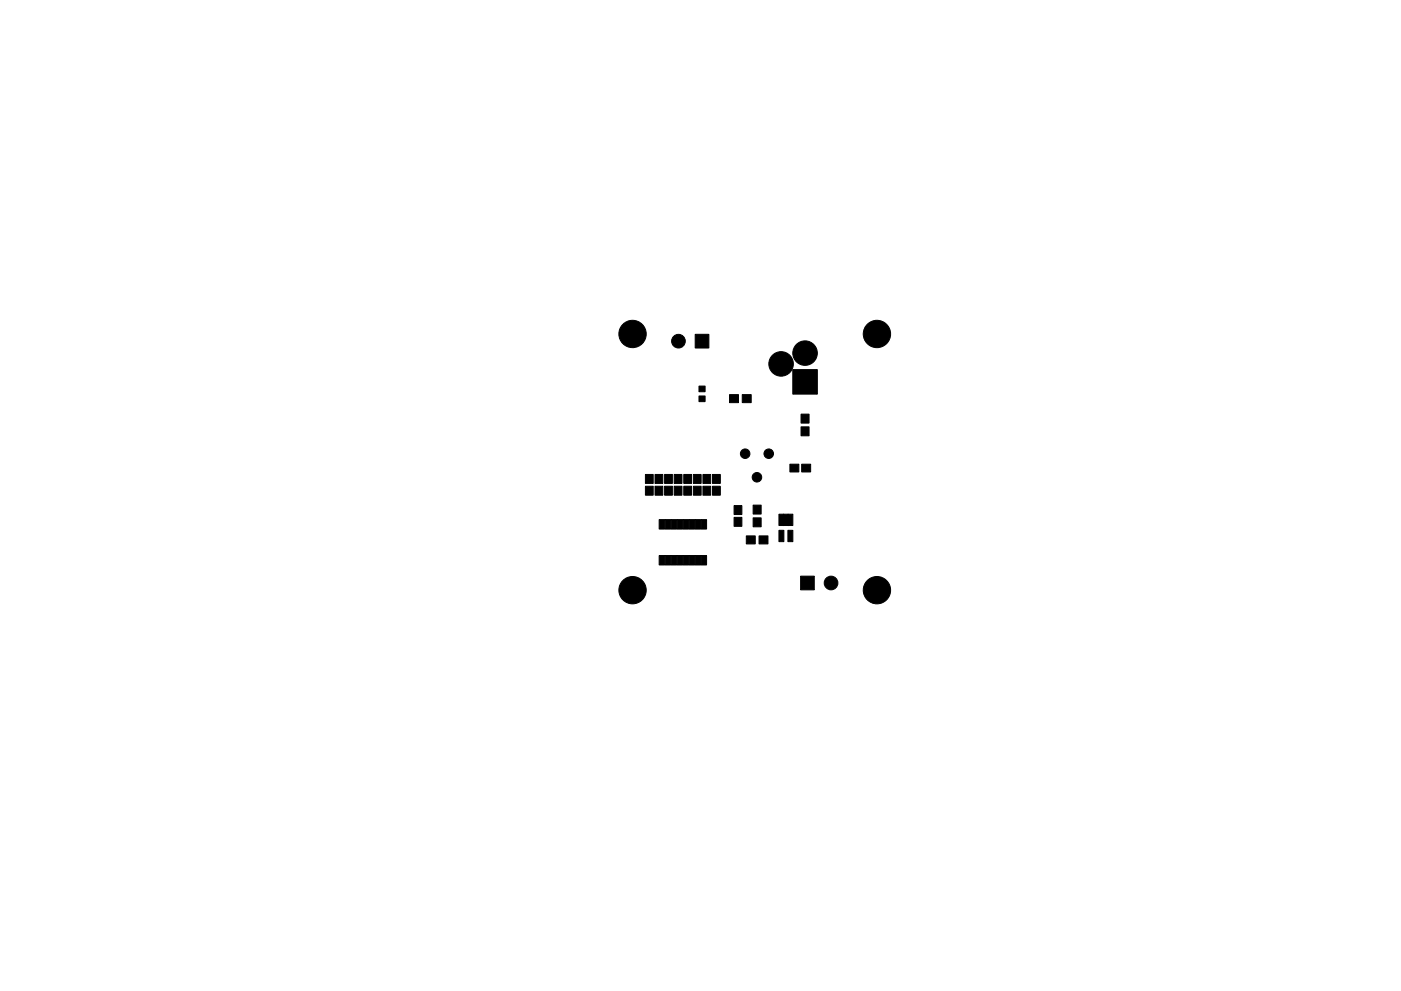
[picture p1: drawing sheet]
<svg xmlns="http://www.w3.org/2000/svg" width="297mm" height="210mm" viewBox="0 0 297 210" stroke-linecap="round" stroke-linejoin="round" font-family="sans-serif">
<g fill="#000" stroke="#000" stroke-width=".21">
<path d="M147.4 70.9h2.9v2.9h-2.9zM168.1 78.4h5.2v5.2h-5.2zM148.2 84h1.3v1.2h-1.3zM148.2 81.9h1.3v1.2h-1.3zM154.7 83.7h1.9v1.7h-1.9zM157.4 83.7h1.9v1.7h-1.9zM167.5 98.5h1.9v1.6h-1.9zM169.8 90.6h1.7v1.9h-1.7zM169.8 87.9h1.7v1.9h-1.7zM170 98.5h1.9v1.6h-1.9zM136.8 100.7h1.7v1.9h-1.7zM136.8 103.2h1.7v1.9h-1.7z"/>
<path d="M138.9 100.7h1.6v1.9h-1.6zM138.9 103.2h1.6v1.9h-1.6zM140.9 100.7h1.7v1.9h-1.7zM140.9 103.2h1.7v1.9h-1.7zM139.8 117.9h1.1v2h-1.1zM139.8 110.2h1.1v2h-1.1zM141 117.9h1.2v2h-1.2zM141 110.2h1.2v2h-1.2zM142.9 100.7h1.7v1.9h-1.7zM142.9 103.2h1.7v1.9h-1.7zM142.3 117.9h1.2v2h-1.2zM142.3 110.2h1.2v2h-1.2z"/>
<path d="M143.6 117.9h1.1v2h-1.1zM143.6 110.2h1.1v2h-1.1zM145 100.7h1.6v1.9h-1.6zM145 103.2h1.6v1.9h-1.6zM144.8 110.2h1.2v2h-1.2zM144.8 117.9h1.2v2h-1.2zM147 100.7h1.7v1.9h-1.7zM147 103.2h1.7v1.9h-1.7zM146.1 110.2h1.2v2h-1.2zM146.1 117.9h1.2v2h-1.2zM147.4 110.2h1.1v2h-1.1zM147.4 117.9h1.1v2h-1.1z"/>
<path d="M149 100.7h1.7v1.9h-1.7zM149 103.2h1.7v1.9h-1.7zM148.6 110.2h1.2v2h-1.2zM148.6 117.9h1.2v2h-1.2zM151.1 100.7h1.6v1.9h-1.6zM151.1 103.2h1.6v1.9h-1.6zM155.6 107.3h1.7v1.9h-1.7zM155.6 109.8h1.7v1.9h-1.7zM159.7 107.2h1.7v1.9h-1.7zM159.7 109.9h1.7v1.9h-1.7zM158.2 113.7h1.9v1.7h-1.9zM160.9 113.7h1.9v1.7h-1.9z"/>
<path d="M165.1 109.1h1.1v2.4h-1.1zM165.1 112.5h1.1v2.4h-1.1zM166.1 109.1h1v2.4h-1zM167 109.1h1.1v2.4h-1.1zM167 112.5h1.1v2.4h-1.1zM169.7 122.2h2.9v2.9h-2.9z"/>
<circle cx="134.1" cy="70.9" r="2.9"/>
<circle cx="143.8" cy="72.4" r="1.45"/>
<circle cx="165.6" cy="77.2" r="2.6"/>
<circle cx="170.7" cy="74.9" r="2.6"/>
<circle cx="185.9" cy="70.9" r="2.9"/>
<circle cx="158" cy="96.3" r="1.01"/>
<circle cx="163" cy="96.3" r="1.01"/>
<circle cx="160.5" cy="101.3" r="1.01"/>
<circle cx="134.1" cy="125.2" r="2.9"/>
<circle cx="176.2" cy="123.7" r="1.45"/>
<circle cx="185.9" cy="125.2" r="2.9"/>
</g>
</svg>
